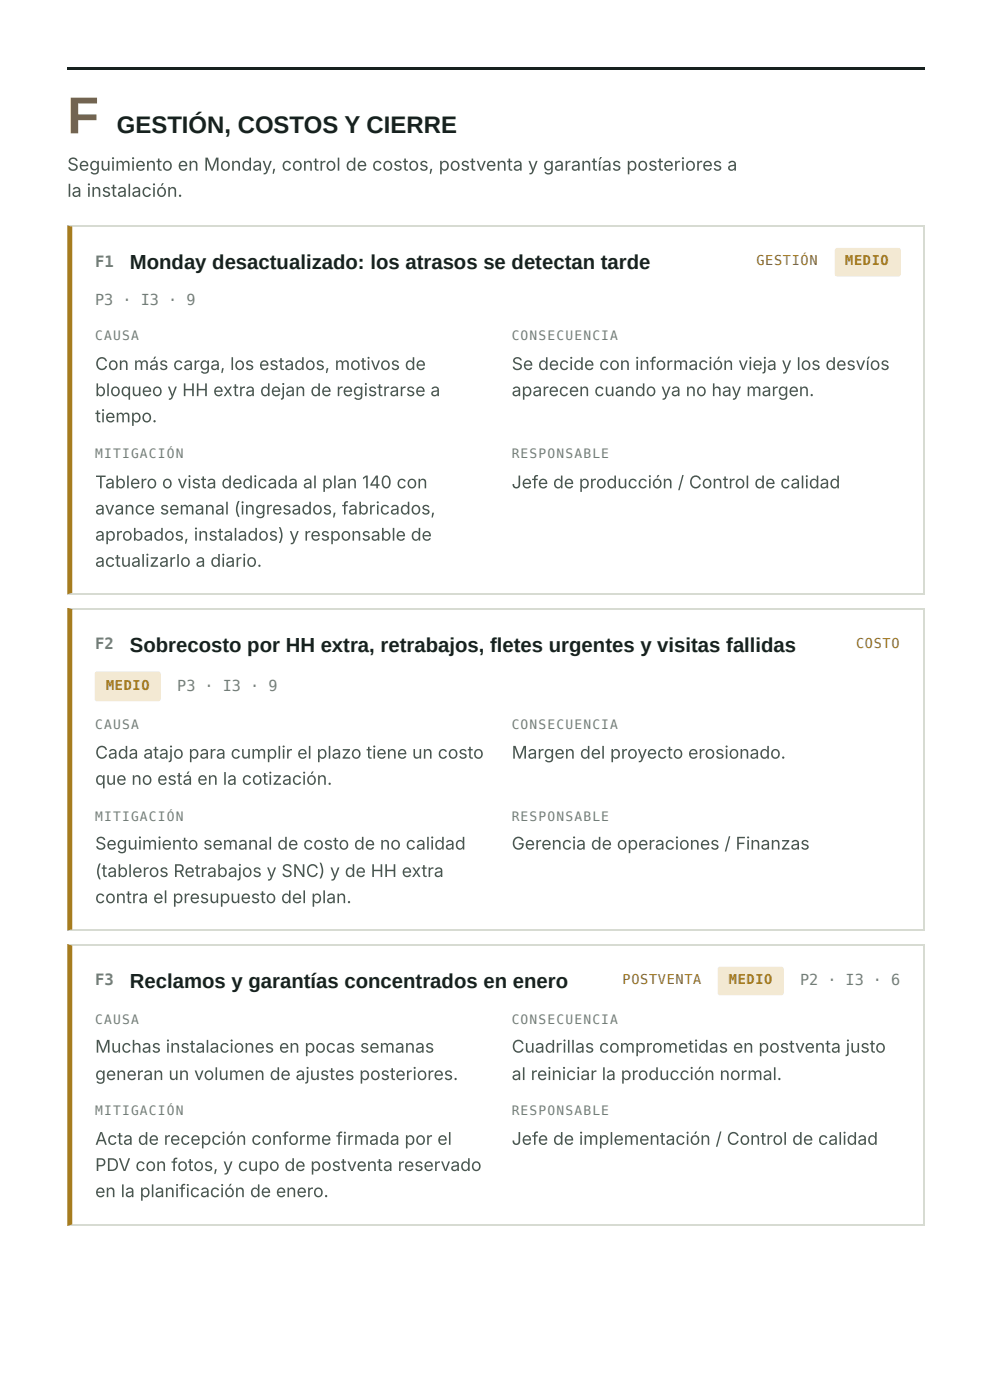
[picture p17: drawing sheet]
<svg xmlns="http://www.w3.org/2000/svg" width="210mm" height="297mm" viewBox="0 0 210 297" stroke-linecap="round" stroke-linejoin="round" font-family="sans-serif">
<defs><g id="words">
<text font-size="11" fill="#8f5f34" x="14.3" y="28.3">F</text>
<text font-size="5.1" fill="#17211f" x="24.8" y="28.3">GESTIÓN, COSTOS Y CIERRE</text>
<g font-size="4.3" fill="#17211f">
<text x="27.6" y="57.2">Monday desactualizado: los atrasos se detectan tarde</text>
<text x="27.6" y="138.4">Sobrecosto por HH extra, retrabajos, fletes urgentes y visitas fallidas</text>
<text x="27.6" y="209.8">Reclamos y garantías concentrados en enero</text>
</g>
<g font-size="3.8" fill="#495650">
<text x="14.3" y="36.2">Seguimiento en Monday, control de costos, postventa y garantías posteriores a</text>
<text x="14.3" y="41.8">la instalación.</text>
</g>
<g font-size="3.7" fill="#495650">
<text x="20.2" y="78.6">Con más carga, los estados, motivos de</text>
<text x="108.7" y="78.6">Se decide con información vieja y los desvíos</text>
<text x="20.2" y="84.1">bloqueo y HH extra dejan de registrarse a</text>
<text x="20.2" y="89.7">tiempo.</text>
<text x="108.7" y="84.1">aparecen cuando ya no hay margen.</text>
<text x="20.2" y="103.7">Tablero o vista dedicada al plan 140 con</text>
<text x="108.7" y="103.7">Jefe de producción / Control de calidad</text>
<text x="20.2" y="109.3">avance semanal (ingresados, fabricados,</text>
<text x="20.2" y="114.8">aprobados, instalados) y responsable de</text>
<text x="20.2" y="120.4">actualizarlo a diario.</text>
<text x="20.2" y="161.1">Cada atajo para cumplir el plazo tiene un costo</text>
<text x="108.7" y="161.1">Margen del proyecto erosionado.</text>
<text x="20.2" y="166.7">que no está en la cotización.</text>
<text x="20.2" y="180.4">Seguimiento semanal de costo de no calidad</text>
<text x="108.7" y="180.4">Gerencia de operaciones / Finanzas</text>
<text x="20.2" y="186.3">(tableros Retrabajos y SNC) y de HH extra</text>
<text x="20.2" y="191.8">contra el presupuesto del plan.</text>
<text x="20.2" y="223.6">Muchas instalaciones en pocas semanas</text>
<text x="108.7" y="223.6">Cuadrillas comprometidas en postventa justo</text>
<text x="20.2" y="229.4">generan un volumen de ajustes posteriores.</text>
<text x="108.7" y="229.4">al reiniciar la producción normal.</text>
<text x="20.2" y="243.2">Acta de recepción conforme firmada por el</text>
<text x="108.7" y="243.2">Jefe de implementación / Control de calidad</text>
<text x="20.2" y="248.7">PDV con fotos, y cupo de postventa reservado</text>
<text x="20.2" y="254.3">en la planificación de enero.</text>
</g>
<g font-size="3.3" fill="#748079">
<text x="20.2" y="56.6">F1</text>
<text x="20.2" y="137.8">F2</text>
<text x="20.2" y="209.3">F3</text>
</g>
<g font-size="3.2" fill="#748079">
<text x="20.2" y="64.8">P3 · I3 · 9</text>
<text x="37.6" y="146.8">P3 · I3 · 9</text>
<text x="169.9" y="209.3">P2 · I3 · 6</text>
</g>
<g font-size="2.9" fill="#8f5f34">
<text x="160.6" y="56.4">GESTIÓN</text>
<text x="181.8" y="137.6">COSTO</text>
<text x="132.2" y="209">POSTVENTA</text>
</g>
<g font-size="2.9" fill="#a67c1e">
<text x="179.5" y="56.4">MEDIO</text>
<text x="22.5" y="146.6">MEDIO</text>
<text x="154.8" y="209">MEDIO</text>
</g>
<g font-size="2.8" fill="#748079">
<text x="20.2" y="72.2">CAUSA</text>
<text x="108.7" y="72.2">CONSECUENCIA</text>
<text x="20.2" y="97.4">MITIGACIÓN</text>
<text x="108.7" y="97.4">RESPONSABLE</text>
<text x="20.2" y="154.8">CAUSA</text>
<text x="108.7" y="154.8">CONSECUENCIA</text>
<text x="20.2" y="174.4">MITIGACIÓN</text>
<text x="108.7" y="174.4">RESPONSABLE</text>
<text x="20.2" y="217.5">CAUSA</text>
<text x="108.7" y="217.5">CONSECUENCIA</text>
<text x="20.2" y="236.8">MITIGACIÓN</text>
<text x="108.7" y="236.8">RESPONSABLE</text>
</g>
</g></defs>
<path d="M14.3 14.3h182v.5h-182z" fill="#17211f"/>
<path d="M14.3 47.9h182v78.3h-182z" fill="#fff"/>
<path d="M14.3 48h182M196.2 47.9v78.3M14.3 126.1h182" fill="none" stroke="#d7dbd2" stroke-width=".26"/>
<path d="M14.3 47.9l1 .3v77.7l-1 .3z" fill="#a67c1e"/>
<path d="M14.3 129.1h182v68.5h-182z" fill="#fff"/>
<path d="M14.3 129.2h182M196.2 129.1v68.5M14.3 197.5h182" fill="none" stroke="#d7dbd2" stroke-width=".26"/>
<path d="M14.3 129.1l1 .3v68l-1 .2z" fill="#a67c1e"/>
<path d="M14.3 200.6h182v59.8h-182z" fill="#fff"/>
<path d="M14.3 200.7h182M196.2 200.6v59.8M14.3 260.2h182" fill="none" stroke="#d7dbd2" stroke-width=".26"/>
<path d="M14.3 200.6l1 .2v59.3l-1 .3z" fill="#a67c1e"/>
<g fill="#f3e9d3">
<path d="M177.4 52.8l.4-.1h13.2l.3 .5v5.2l-.5 .3h-13.2l-.3-.5v-5z"/>
<path d="M20.3 142.8l.3-.2 13.2 .1 .3 .4v5.5l-.5 .4-13.2-.1-.3-.5v-5.3z"/>
<path d="M152.6 205.5l.3-.2 13.2 .1 .3 .4v5.3l-.5 .3h-13.2l-.3-.5v-5.1z"/>
</g>
<use href="#words"/>
</svg>
